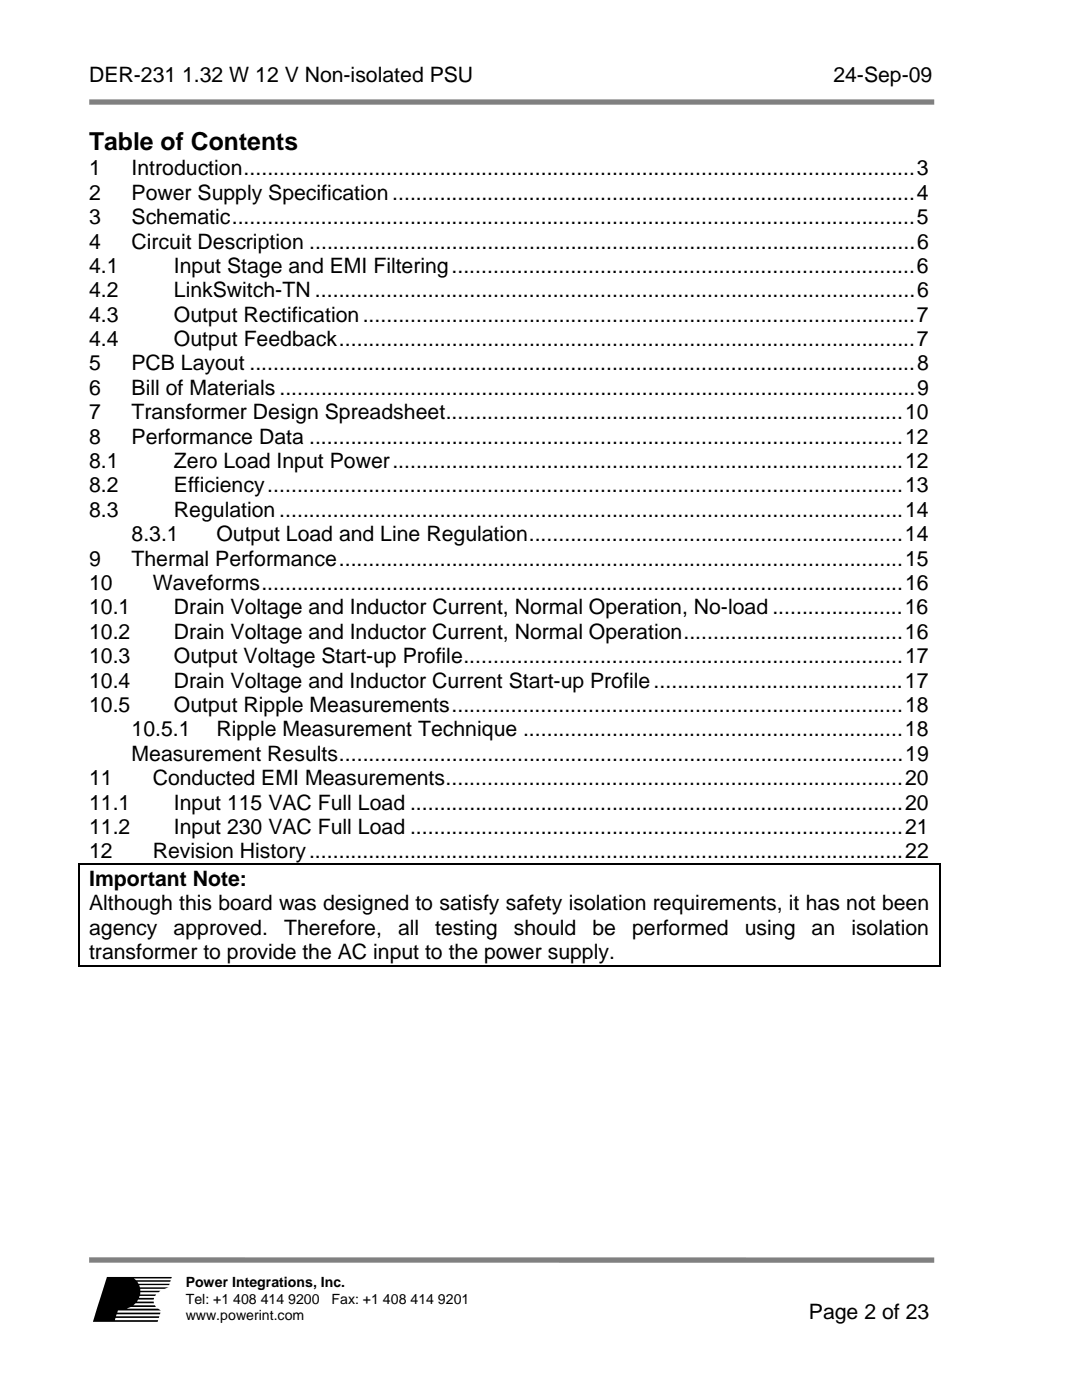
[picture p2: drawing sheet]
<svg xmlns="http://www.w3.org/2000/svg" width="216mm" height="279mm" viewBox="0 0 216 279" stroke-linecap="round" stroke-linejoin="round" font-family="sans-serif">
<defs><g id="words">
<text font-size="4.9" x="17.8" y="30">Table of Contents</text>
<g font-size="4.2">
<text x="17.8" y="16.4">DER-231 1.32 W 12 V Non-isolated PSU</text>
<text x="166.3" y="16.4">24-Sep-09</text>
<text x="17.8" y="35">1</text>
<text x="26.2" y="35">Introduction.................................................................................................................3</text>
<text x="17.8" y="39.9">2</text>
<text x="26.2" y="39.9">Power Supply Specification........................................................................................4</text>
<text x="17.8" y="44.7">3</text>
<text x="26.2" y="44.7">Schematic...................................................................................................................5</text>
<text x="17.8" y="49.6">4</text>
<text x="26.2" y="49.6">Circuit Description ......................................................................................................6</text>
<text x="17.8" y="54.5">4.1</text>
<text x="17.8" y="59.4">4.2</text>
<text x="34.7" y="54.5">Input Stage and EMI Filtering..............................................................................6</text>
<text x="34.7" y="59.4">LinkSwitch-TN .....................................................................................................6</text>
<text x="17.8" y="64.2">4.3</text>
<text x="34.7" y="64.2">Output Rectification.............................................................................................7</text>
<text x="17.8" y="69.1">4.4</text>
<text x="34.7" y="69.1">Output Feedback.................................................................................................7</text>
<text x="17.8" y="73.9">5</text>
<text x="26.2" y="73.9">PCB Layout ................................................................................................................8</text>
<text x="17.8" y="83.7">7</text>
<text x="17.8" y="78.8">6</text>
<text x="26.2" y="83.7">Transformer Design Spreadsheet.............................................................................10</text>
<text x="26.2" y="78.8">Bill of Materials ...........................................................................................................9</text>
<text x="17.8" y="88.5">8</text>
<text x="26.2" y="88.5">Performance Data ....................................................................................................12</text>
<text x="17.8" y="93.4">8.1</text>
<text x="34.7" y="93.4">Zero Load Input Power......................................................................................12</text>
<text x="17.8" y="98.3">8.2</text>
<text x="34.7" y="98.3">Efficiency...........................................................................................................13</text>
<text x="17.8" y="103.1">8.3</text>
<text x="34.7" y="103.1">Regulation .........................................................................................................14</text>
<text x="17.8" y="112.9">9</text>
<text x="26.2" y="108">8.3.1</text>
<text x="26.2" y="112.9">Thermal Performance...............................................................................................15</text>
<text x="43.2" y="108">Output Load and Line Regulation...............................................................14</text>
<text x="17.8" y="117.8">10</text>
<text x="30.5" y="117.8">Waveforms............................................................................................................16</text>
<text x="17.8" y="122.6">10.1</text>
<text x="34.7" y="122.6">Drain Voltage and Inductor Current, Normal Operation, No-load ......................16</text>
<text x="17.8" y="127.5">10.2</text>
<text x="34.7" y="127.5">Drain Voltage and Inductor Current, Normal Operation.....................................16</text>
<text x="17.8" y="137.2">10.4</text>
<text x="17.8" y="132.4">10.3</text>
<text x="34.7" y="137.2">Drain Voltage and Inductor Current Start-up Profile..........................................17</text>
<text x="34.7" y="132.4">Output Voltage Start-up Profile..........................................................................17</text>
<text x="17.8" y="142.1">10.5</text>
<text x="34.7" y="142.1">Output Ripple Measurements............................................................................18</text>
<text x="26.2" y="147">10.5.1</text>
<text x="43.2" y="147">Ripple Measurement Technique ................................................................18</text>
<text x="26.2" y="151.8">Measurement Results...............................................................................................19</text>
<text x="17.8" y="156.7">11</text>
<text x="17.8" y="161.6">11.1</text>
<text x="30.5" y="156.7">Conducted EMI Measurements.............................................................................20</text>
<text x="34.7" y="161.6">Input 115 VAC Full Load ...................................................................................20</text>
<text x="17.8" y="166.4">11.2</text>
<text x="34.7" y="166.4">Input 230 VAC Full Load ...................................................................................21</text>
<text x="17.8" y="171.3">12</text>
<text x="30.5" y="171.3">Revision History....................................................................................................22</text>
<text x="17.8" y="176.8">Important Note:</text>
<text x="17.8" y="181.7">Although this board was designed to satisfy safety isolation requirements, it has not been</text>
<text x="17.8" y="186.5">agency</text>
<text x="17.8" y="191.4">transformer to provide the AC input to the power supply.</text>
<text x="34.6" y="186.5">approved.</text>
<text x="56.7" y="186.5">Therefore,</text>
<text x="79.4" y="186.5">all</text>
<text x="86.9" y="186.5">testing</text>
<text x="102.5" y="186.5">should</text>
<text x="118.2" y="186.5">be</text>
<text x="126.1" y="186.5">performed</text>
<text x="148.6" y="186.5">using</text>
<text x="162" y="186.5">an</text>
<text x="169.9" y="186.5">isolation</text>
<text x="161.4" y="263.2">Page 2 of 23</text>
</g>
<g font-size="2.8">
<text x="37.1" y="256.9">Power Integrations, Inc.</text>
<text x="37.1" y="260.2">Tel: +1 408 414 9200</text>
<text x="37.1" y="263.4">www.powerint.com</text>
<text x="66.1" y="260.2">Fax: +1 408 414 9201</text>
</g>
</g></defs>
<path d="M17.8 20.4h168.6" fill="none" stroke="#808080" stroke-width="1.1" stroke-linecap="butt"/>
<path d="M16 253.6h20.6v11.5h-20.6z" fill="#fff"/>
<path d="M21.3 254.8h13l-.1 .3h-7.5l.5 .4h6.9l-.1 .3h-6.6l.2 .4h6.2v.3h-6l.1 .4h5.7l-.8 .3h-4.8v.4h4l-.3 .3h-3.7v.4h3.2l-.3 .3h-3l-.2 .4h3.1l-.1 .4h-3.1l-.3 .4h3.4v.3h-3.6l-.5 .4h4.3l.2 .3h-5l-.8 .4h6.3l.5 .3h-8.6l-.1 .5h8.6l-.1 .3h-8.6l-.2 .4h8.7l-.1 .3h-8.6l-.2 .5h8.7l-.1 .3h-13z" fill-rule="evenodd" fill="#000"/>
<path d="M17.8 251.5h168.6" fill="none" stroke="#808080" stroke-width="1.1" stroke-linecap="butt"/>
<path d="M15.6 172.3h.3v.2h-.3zM187.3 172.3h.3v.2h-.3zM15.6 192.7h.3v.3h-.3zM187.3 192.7h.3v.3h-.3z" fill="#000"/>
<path d="M15.6 172.4h172M15.7 172.5v20.2M187.5 172.5v20.2M15.6 192.8h172" fill="none" stroke="#000" stroke-width=".25"/>
<use href="#words"/>
</svg>
